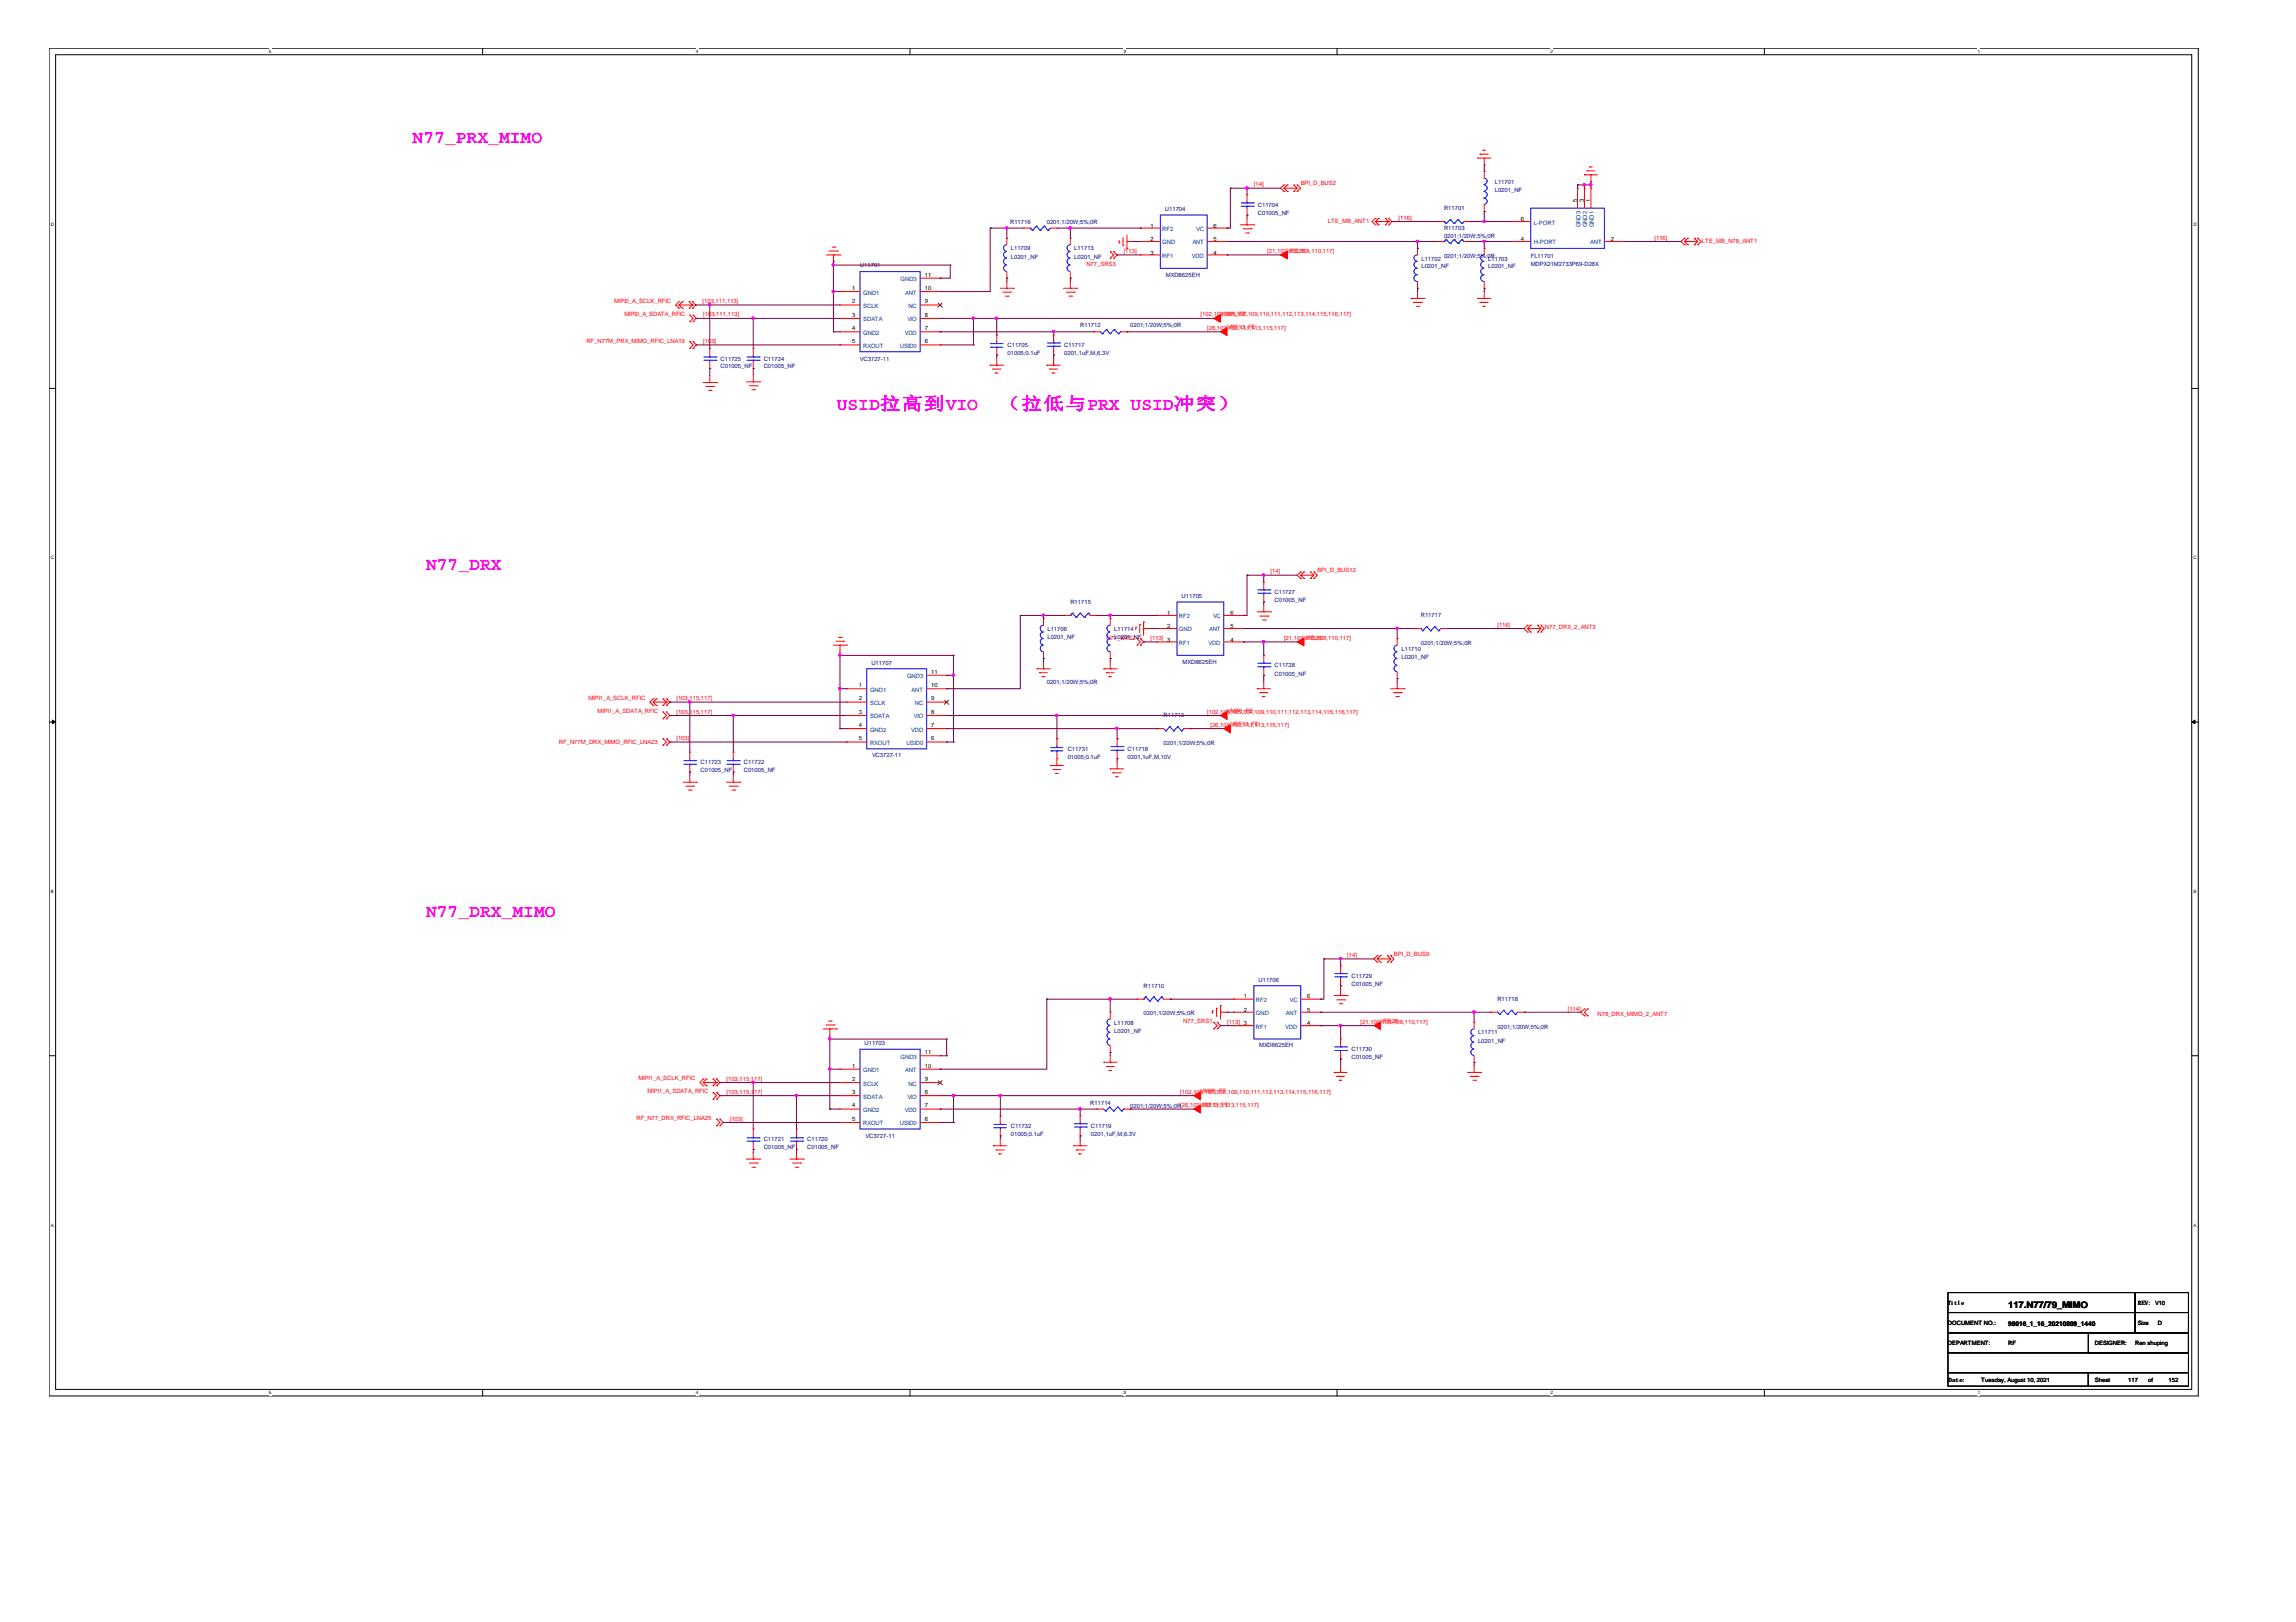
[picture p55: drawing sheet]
<svg xmlns="http://www.w3.org/2000/svg" width="297mm" height="210mm" viewBox="0 0 297 210" stroke-linecap="round" stroke-linejoin="round" font-family="sans-serif">
<defs><g id="words">
<g font-size="2.3" fill="#f0f">
<text x="53.4" y="18.5">N77_PRX_MIMO</text>
<text x="108.2" y="53">USID拉高到VIO</text>
<text x="129.3" y="53">（拉低与PRX USID冲突）</text>
<text x="55.1" y="73.8">N77_DRX</text>
<text x="55.1" y="118.7">N77_DRX_MIMO</text>
</g>
<text font-size="1.2" x="259.8" y="169.3">117.N77/79_MIMO</text>
<g font-size=".8" fill="#f00">
<text x="168.3" y="23.9">BPI_D_BUS2</text>
<text x="162.2" y="24.1">[14]</text>
<text x="171.8" y="28.9">LTE_MB_ANT1</text>
<text x="180.9" y="28.5">[116]</text>
<text x="140.5" y="34.4">N77_SRS3</text>
<text x="145.4" y="32.8">[113]</text>
<text x="164" y="32.8">[21,102,103,108,110,117]</text>
<text x="166.5" y="32.7">VFE28</text>
<text x="214" y="31">[116]</text>
<text x="220.2" y="31.4">LTE_MB_N78_ANT1</text>
<text x="79.5" y="39.2">MIPI0_A_SCLK_RFIC</text>
<text x="80.8" y="40.9">MIPI0_A_SDATA_RFIC</text>
<text x="90.9" y="39.3">[103,111,113]</text>
<text x="91" y="41">[103,111,113]</text>
<text x="155.3" y="41">[102,103,105,107,109,110,111,112,113,114,115,116,117]</text>
<text x="157.9" y="40.9">VMIPI_FE</text>
<text x="75.9" y="44.3">RF_N77M_PRX_MIMO_RFIC_LNA19</text>
<text x="91" y="44.4">[103]</text>
<text x="156.2" y="42.7">[26,102,103,111,113,115,117]</text>
<text x="158.7" y="42.6">VRF13_FE</text>
<text x="164.4" y="74.1">[14]</text>
<text x="170.4" y="74.1">BPI_D_BUS12</text>
<text x="143.1" y="82.8">N77_SRS2</text>
<text x="148.8" y="82.9">[113] 3</text>
<text x="166.1" y="82.9">[21,102,103,108,110,117]</text>
<text x="168.7" y="82.8">VFE28</text>
<text x="193.7" y="81.1">[116]</text>
<text x="199.9" y="81.5">N77_DRX_2_ANT3</text>
<text x="76.1" y="90.5">MIPI1_A_SCLK_RFIC</text>
<text x="77.3" y="92.3">MIPI1_A_SDATA_RFIC</text>
<text x="87.5" y="92.3">[103,115,117]</text>
<text x="87.5" y="90.6">[103,115,117]</text>
<text x="87.5" y="95.8">[103]</text>
<text x="156.2" y="92.3">[102,103,105,107,109,110,111,112,113,114,115,116,117]</text>
<text x="156.6" y="94.1">[26,102,103,111,113,115,117]</text>
<text x="158.7" y="92.3">VMIPI_FE</text>
<text x="159.2" y="94">VRF13_FE</text>
<text x="72.3" y="96.2">RF_N77M_DRX_MIMO_RFIC_LNA23</text>
<text x="174.3" y="123.8">[14]</text>
<text x="180.3" y="123.7">BPI_D_BUS9</text>
<text x="202.8" y="130.8">[114]</text>
<text x="206.7" y="131.5">N78_DRX_MIMO_2_ANT7</text>
<text x="153.1" y="132.4">N77_SRS1</text>
<text x="158.7" y="132.5">[113] 3</text>
<text x="176" y="132.5">[21,102,103,108,110,117]</text>
<text x="178.6" y="132.4">VFE28</text>
<text x="82.6" y="139.8">MIPI1_A_SCLK_RFIC</text>
<text x="83.8" y="141.5">MIPI1_A_SDATA_RFIC</text>
<text x="94" y="141.6">[103,115,117]</text>
<text x="94" y="139.8">[103,115,117]</text>
<text x="152.7" y="141.6">[102,103,105,107,109,110,111,112,113,114,115,116,117]</text>
<text x="155.3" y="141.5">VMIPI_FE</text>
<text x="155.3" y="143.2">VRF13_FE</text>
<text x="82.3" y="145">RF_N77_DRX_RFIC_LNA25</text>
<text x="94.4" y="145">[103]</text>
</g>
<g font-size=".8" fill="#000080">
<text x="193.4" y="23.8">L11701</text>
<text x="130.7" y="29">R11716</text>
<text x="135.4" y="29">0201;1/20W;5%;0R</text>
<text x="150.7" y="27.3">U11704</text>
<text x="162.7" y="26.8">C11704</text>
<text x="162.7" y="27.8">C01005_NF</text>
<text x="186.8" y="27.2">R11701</text>
<text x="186.8" y="29.8">R11703</text>
<text x="193.4" y="24.8">L0201_NF</text>
<text x="111.3" y="34.6">U11701</text>
<text x="130.8" y="32.4">L11709</text>
<text x="130.8" y="33.5">L0201_NF</text>
<text x="139" y="32.4">L11713</text>
<text x="139" y="33.5">L0201_NF</text>
<text x="150.8" y="35.8">MXD8625EH</text>
<text x="183.9" y="33.7">L11702</text>
<text x="183.9" y="34.7">L0201_NF</text>
<text x="186.8" y="30.8">0201;1/20W;5%;0R</text>
<text x="186.8" y="33.4">0201;1/20W;5%;0R</text>
<text x="192.5" y="33.7">L11703</text>
<text x="192.5" y="34.7">L0201_NF</text>
<text x="198" y="33.4">FL11701</text>
<text x="198" y="34.4">MDPX21M2733P69-D28X</text>
<text x="93.2" y="46.7">C11725</text>
<text x="93.2" y="47.7">C01005_NF</text>
<text x="98.8" y="46.7">C11724</text>
<text x="98.8" y="47.7">C01005_NF</text>
<text x="111.3" y="46.8">VC3727-11</text>
<text x="130.3" y="44.9">C11705</text>
<text x="130.3" y="46">01005;0.1uF</text>
<text x="137.7" y="44.9">C11717</text>
<text x="137.7" y="46">0201,1uF,M,6.3V</text>
<text x="139.7" y="42.3">R11712</text>
<text x="146.2" y="42.3">0201;1/20W;5%;0R</text>
<text x="152.9" y="77.4">U11705</text>
<text x="164.9" y="76.9">C11727</text>
<text x="164.9" y="77.9">C01005_NF</text>
<text x="135.5" y="81.6">L11706</text>
<text x="135.5" y="82.7">L0201_NF</text>
<text x="138.5" y="78.2">R11715</text>
<text x="144.1" y="81.6">L11714</text>
<text x="144.1" y="82.7">L0201_NF</text>
<text x="183.8" y="79.9">R11717</text>
<text x="183.8" y="83.5">0201;1/20W;5%;0R</text>
<text x="112.7" y="86">U11707</text>
<text x="135.4" y="88.5">0201;1/20W;5%;0R</text>
<text x="153" y="85.9">MXD8625EH</text>
<text x="164.9" y="86.4">C11728</text>
<text x="164.9" y="87.4">C01005_NF</text>
<text x="181.3" y="84.2">L11710</text>
<text x="181.3" y="85.3">L0201_NF</text>
<text x="150.5" y="92.9">R11713</text>
<text x="90.6" y="98.9">C11723</text>
<text x="90.6" y="100">C01005_NF</text>
<text x="96.2" y="98.9">C11722</text>
<text x="96.2" y="100">C01005_NF</text>
<text x="112.8" y="98">VC3727-11</text>
<text x="138.1" y="97.2">C11731</text>
<text x="138.1" y="98.2">01005;0.1uF</text>
<text x="145.9" y="97.2">C11718</text>
<text x="145.9" y="98.2">0201,1uF,M,10V</text>
<text x="150.5" y="96.4">0201;1/20W;5%;0R</text>
<text x="148" y="127.9">R11710</text>
<text x="148" y="131.4">0201;1/20W;5%;0R</text>
<text x="162.8" y="127.1">U11706</text>
<text x="174.8" y="126.5">C11729</text>
<text x="174.8" y="127.6">C01005_NF</text>
<text x="193.7" y="129.6">R11718</text>
<text x="111.8" y="135.3">U11703</text>
<text x="144.1" y="132.6">L11708</text>
<text x="144.1" y="133.6">L0201_NF</text>
<text x="162.9" y="135.5">MXD8625EH</text>
<text x="174.8" y="136">C11730</text>
<text x="174.8" y="137.1">C01005_NF</text>
<text x="191.2" y="133.9">L11711</text>
<text x="191.2" y="134.9">L0201_NF</text>
<text x="193.7" y="133.1">0201;1/20W;5%;0R</text>
<text x="141.1" y="143">R11714</text>
<text x="146.2" y="143.4">0201;1/20W;5%;0R[26,102,103,111,113,115,117]</text>
<text x="98.8" y="147.7">C11721</text>
<text x="98.8" y="148.7">C01005_NF</text>
<text x="104.4" y="147.7">C11720</text>
<text x="104.4" y="148.7">C01005_NF</text>
<text x="112" y="147.2">VC3727-11</text>
<text x="130.8" y="146">C11732</text>
<text x="130.8" y="147">01005;0.1uF</text>
<text x="141.1" y="146">C11719</text>
<text x="141.1" y="147">0201,1uF,M,6.3V</text>
</g>
<g font-size=".8">
<text x="148.8" y="29.5">1</text>
<text x="157" y="29.5">6</text>
<text x="196.8" y="28.6">6</text>
<text x="204" y="26.1" transform="rotate(-90 204 26.1)">5</text>
<text x="204.9" y="26.1" transform="rotate(-90 204.9 26.1)">3</text>
<text x="205.8" y="26.1" transform="rotate(-90 205.8 26.1)">1</text>
<text x="119.6" y="35.8">11</text>
<text x="148.8" y="31.2">2</text>
<text x="148.8" y="32.9">3</text>
<text x="157" y="31.2">5</text>
<text x="157" y="32.9">4</text>
<text x="196.8" y="31.2">4</text>
<text x="208.4" y="31.2">2</text>
<text x="110.2" y="37.5">1</text>
<text x="110.2" y="39.3">2</text>
<text x="110.2" y="41">3</text>
<text x="119.6" y="39.3">9</text>
<text x="119.6" y="41">8</text>
<text x="119.6" y="37.5">10</text>
<text x="110.2" y="42.7">4</text>
<text x="110.2" y="44.4">5</text>
<text x="119.6" y="42.7">7</text>
<text x="119.6" y="44.4">6</text>
<text x="151" y="79.6">1</text>
<text x="151" y="81.3">2</text>
<text x="159.2" y="81.3">5</text>
<text x="159.2" y="79.6">6</text>
<text x="159.2" y="83">4</text>
<text x="111.1" y="88.9">1</text>
<text x="120.5" y="88.9">10</text>
<text x="120.5" y="87.2">11</text>
<text x="111.1" y="90.6">2</text>
<text x="111.1" y="92.4">3</text>
<text x="111.1" y="94.1">4</text>
<text x="111.1" y="95.8">5</text>
<text x="120.5" y="90.6">9</text>
<text x="120.5" y="92.4">8</text>
<text x="120.5" y="95.8">6</text>
<text x="120.5" y="94.1">7</text>
<text x="160.9" y="129.2">1</text>
<text x="160.9" y="131">2</text>
<text x="169.1" y="131">5</text>
<text x="169.1" y="129.2">6</text>
<text x="119.6" y="136.4">11</text>
<text x="169.1" y="132.7">4</text>
<text x="110.2" y="138.1">1</text>
<text x="110.2" y="139.9">2</text>
<text x="110.2" y="141.6">3</text>
<text x="110.2" y="143.3">4</text>
<text x="119.6" y="139.9">9</text>
<text x="119.6" y="141.6">8</text>
<text x="119.6" y="143.3">7</text>
<text x="119.6" y="138.1">10</text>
<text x="110.2" y="145">5</text>
<text x="119.6" y="145">6</text>
<text x="252" y="168.9">Title</text>
<text x="252" y="171.5">DOCUMENT NO.:</text>
<text x="259.8" y="171.5">98016_1_16_20210809_1440</text>
<text x="276.6" y="171.5">Size</text>
<text x="276.6" y="168.9">REV: V10</text>
<text x="279.1" y="171.5">D</text>
<text x="252" y="174">DEPARTMENT:</text>
<text x="252.1" y="178.9">Date:</text>
<text x="256.3" y="178.9">Tuesday, August 10, 2021</text>
<text x="259.8" y="174">RF</text>
<text x="271" y="174">DESIGNER:</text>
<text x="271" y="178.9">Sheet</text>
<text x="275.3" y="178.9">117</text>
<text x="276.2" y="174">Ren shuping</text>
<text x="277.9" y="178.9">of</text>
<text x="280.5" y="178.9">152</text>
</g>
<g font-size=".8" fill="#004080">
<text x="150.4" y="29.9">RF2</text>
<text x="154.8" y="29.9">VC</text>
<text x="198.4" y="29.1">L-PORT</text>
<text x="204.5" y="29.4" transform="rotate(-90 204.5 29.4)">GND3</text>
<text x="205.3" y="29.4" transform="rotate(-90 205.3 29.4)">GND2</text>
<text x="206.2" y="29.4" transform="rotate(-90 206.2 29.4)">GND1</text>
<text x="150.4" y="31.6">GND</text>
<text x="150.4" y="33.4">RF1</text>
<text x="154.2" y="33.4">VDD</text>
<text x="154.3" y="31.6">ANT</text>
<text x="198.4" y="31.6">H-PORT</text>
<text x="205.7" y="31.6">ANT</text>
<text x="111.7" y="38.1">GND1</text>
<text x="111.7" y="39.8">SCLK</text>
<text x="111.7" y="41.6">SDATA</text>
<text x="116.5" y="36.4">GND3</text>
<text x="117.1" y="38.1">ANT</text>
<text x="117.4" y="41.6">VIO</text>
<text x="117.5" y="39.8">NC</text>
<text x="111.7" y="43.3">GND2</text>
<text x="111.7" y="45">RXOUT</text>
<text x="116.4" y="45">USID0</text>
<text x="117.1" y="43.3">VDD</text>
<text x="152.5" y="80">RF2</text>
<text x="152.5" y="81.7">GND</text>
<text x="152.5" y="83.5">RF1</text>
<text x="156.3" y="83.5">VDD</text>
<text x="156.4" y="81.7">ANT</text>
<text x="156.9" y="80">VC</text>
<text x="112.6" y="89.5">GND1</text>
<text x="117.3" y="87.8">GND3</text>
<text x="117.9" y="89.5">ANT</text>
<text x="112.6" y="91.2">SCLK</text>
<text x="112.6" y="93">SDATA</text>
<text x="112.6" y="94.7">GND2</text>
<text x="117.9" y="94.7">VDD</text>
<text x="118.2" y="93">VIO</text>
<text x="118.4" y="91.2">NC</text>
<text x="112.6" y="96.4">RXOUT</text>
<text x="117.3" y="96.4">USID0</text>
<text x="162.5" y="129.6">RF2</text>
<text x="162.5" y="131.4">GND</text>
<text x="166.4" y="131.4">ANT</text>
<text x="166.9" y="129.6">VC</text>
<text x="116.5" y="137">GND3</text>
<text x="162.5" y="133.1">RF1</text>
<text x="166.3" y="133.1">VDD</text>
<text x="111.7" y="138.7">GND1</text>
<text x="111.7" y="140.5">SCLK</text>
<text x="111.7" y="142.2">SDATA</text>
<text x="111.7" y="143.9">GND2</text>
<text x="117.1" y="143.9">VDD</text>
<text x="117.1" y="138.7">ANT</text>
<text x="117.4" y="142.2">VIO</text>
<text x="117.5" y="140.5">NC</text>
<text x="111.7" y="145.6">RXOUT</text>
<text x="116.4" y="145.6">USID0</text>
</g>
<g font-size=".6">
<text x="34.8" y="6.9">5</text>
<text x="90" y="6.9">4</text>
<text x="145.3" y="6.9">3</text>
<text x="200.6" y="6.9">2</text>
<text x="255.9" y="6.9">1</text>
<text x="6.6" y="29.2">D</text>
<text x="283.8" y="29.2">D</text>
<text x="6.6" y="72.4">C</text>
<text x="283.8" y="72.4">C</text>
<text x="6.6" y="115.6">B</text>
<text x="283.8" y="115.6">B</text>
<text x="6.6" y="158.8">A</text>
<text x="283.8" y="158.8">A</text>
<text x="34.8" y="180.4">5</text>
<text x="90" y="180.4">4</text>
<text x="145.3" y="180.4">3</text>
<text x="200.6" y="180.4">2</text>
<text x="255.9" y="180.4">1</text>
</g>
</g></defs>
<path d="M6.3 6.2h278.1v174.5h-278.1zM7.2 7.1h276.3v172.7h-276.3z" fill="none" stroke="#000" stroke-width=".13"/>
<g fill="#fff">
<path d="M34.8 6.3h.3v.7h-.3z"/>
<path d="M34.8 179.9h.3v.7h-.3z"/>
</g>
<path d="M62.4 6.2v.9M62.4 179.8v.9" fill="none" stroke="#000" stroke-width=".13"/>
<g fill="#fff">
<path d="M90 6.3h.3v.7h-.3z"/>
<path d="M90 179.9h.3v.7h-.3z"/>
</g>
<path d="M117.7 6.2v.9M117.7 179.8v.9" fill="none" stroke="#000" stroke-width=".13"/>
<g fill="#fff">
<path d="M145.3 6.3h.3v.7h-.3z"/>
<path d="M145.3 179.9h.3v.7h-.3z"/>
</g>
<path d="M173 6.2v.9M173 179.8v.9" fill="none" stroke="#000" stroke-width=".13"/>
<g fill="#fff">
<path d="M200.6 6.3h.3v.7h-.3z"/>
<path d="M200.6 179.9h.3v.7h-.3z"/>
</g>
<path d="M228.3 6.2v.9M228.3 179.8v.9" fill="none" stroke="#000" stroke-width=".13"/>
<g fill="#fff">
<path d="M255.9 6.3h.3v.7h-.3z"/>
<path d="M255.9 179.9h.3v.7h-.3z"/>
<path d="M6.6 28.7h.3v.7h-.3z"/>
<path d="M283.8 28.7h.3v.7h-.3z"/>
<path d="M6.6 71.9h.3v.6h-.3z"/>
<path d="M283.8 71.9h.3v.6h-.3z"/>
</g>
<path d="M6.3 50.3h.9M283.5 50.3h.9" fill="none" stroke="#000" stroke-width=".13"/>
<g fill="#fff">
<path d="M6.6 115h.3v.7h-.3z"/>
<path d="M283.8 115h.3v.7h-.3z"/>
</g>
<path d="M6.3 93.4h.9M283.5 93.4h.9" fill="none" stroke="#000" stroke-width=".13"/>
<g fill="#000" stroke="#000" stroke-width=".13">
<path d="M6.8 93.2l.4 .2-.4 .3z" fill-rule="evenodd"/>
<path d="M283.5 93.4l.5-.2v.5z" fill-rule="evenodd"/>
</g>
<g fill="#fff">
<path d="M6.6 158.2h.3v.7h-.3z"/>
<path d="M283.8 158.2h.3v.7h-.3z"/>
</g>
<path d="M6.3 136.6h.9M283.5 136.6h.9M252 167.3h24.2v2.6h-24.2zM252 169.9h24.2v2.6h-24.2zM252 177.6h18.2v1.8h-18.2zM252 175.1h31.1v2.5h-31.1zM252 172.5h31.1v2.6h-31.1zM270.2 177.6h12.9v1.8h-12.9zM270.2 172.5h12.9v2.6h-12.9zM276.2 167.3h6.9v2.6h-6.9zM276.2 169.9h6.9v2.6h-6.9z" fill="none" stroke="#000" stroke-width=".13"/>
<g fill="none" stroke="#f00" stroke-width=".13">
<path d="M191.5 20h.1M191.5 20h1M191.9 19.4h.1M191.9 19.4h.3M87.8 39h.1M87.8 39.9h.1M87.8 39l-.4 .5 .4 .4M87.8 39.5l.5 .4M87.8 39.5h1.8M88.3 39h.1M88.3 39.9h.1M88.3 39l-.5 .5"/>
<path d="M89.2 39h.1M89.2 39.9h.1M89.2 39l.4 .5M89.6 39.9h.1M89.6 39h.1M89.6 39.5h.1M89.6 39l.4 .5-.4 .4M89.6 39.5l-.4 .4M106.9 33h1.8M107.3 32.5h1M107.7 32h.3M107.8 33h.1"/>
<path d="M107.8 33v.8M108 32h.1M108.3 32.5h.1M108.7 33h.1M108.7 37.7h.1M108.7 39.5h.1M108.7 39.5h2.6M108.7 37.7h2.6M119 39.5h2.6M119 37.7h2.6M119 36h2.6M121.6 37.7h.1"/>
<path d="M121.6 39.5h.1M121.6 36h.1M129.4 37.3h1.7M129.8 37.8h1M130.1 38.3h.3M130.3 37.3h.1M130.3 36h.1M130.3 30.8h.1M130.3 30.8v.9M130.3 35.2v.8M130.3 36.5v.8M130.4 38.3h.1"/>
<path d="M130.8 37.8h.1M131.1 37.3h.1M132.4 29.5h.1M132.4 29.5h.9M135.9 29.5h.8M136.7 29.5h.1M137.6 37.3h1.7M138 37.8h1M138.3 38.3h.3M138.5 37.3h.1M138.5 36h.1M138.5 30.8h.1"/>
<path d="M138.5 30.8v.9M138.5 35.2v.8M138.5 36.5v.8M138.6 38.3h.1M139 37.8h.1M139.3 37.3h.1M143.6 32.6h.1M143.6 33.4h.1M143.6 32.6l.5 .4-.5 .4M144.1 33.4h.1M144.1 32.6h.1M144.1 32.6l.4 .4-.4 .4"/>
<path d="M144.8 31.4h.1M144.8 31.1v.3M145.3 31.8h.1M145.3 30.7v1.1M145.8 31.3h.1M145.8 32.1h.1M145.8 31.3h.9M145.8 30.4v1.7M147.5 29.5h.1M147.5 31.3h.1M147.5 33h.1M147.5 31.3h2.6"/>
<path d="M147.5 33h2.6M147.5 29.5h2.6M156.2 31.3h2.5M156.2 33h2.5M156.2 29.5h2.5M158.7 33h.1M158.7 31.3h.1M158.7 29.5h.1M160.5 29.1h1.7M160.8 29.6h1.1M161.2 30.2h.3M161.3 29.1h.1"/>
<path d="M161.3 25.2h.1M161.3 27.8h.1M161.3 25.2v.9M161.3 26.9v.9M161.3 28.3v.8M161.5 30.2h.1M161.9 29.6h.1M162.2 29.1h.1M166.1 23.9h.1M166.1 24.8h.1M166.1 24.4h.1M166.1 23.9l-.4 .5 .4 .4"/>
<path d="M166.1 24.4l.4 .4M166.1 24.4h1.7M166.5 24.8h.1M166.5 23.9h.1M166.5 23.9l-.4 .5M167.4 23.9h.1M167.4 24.8h.1M167.4 23.9l.4 .5M167.8 24.8h.1M167.8 23.9h.1M167.8 23.9l.5 .5-.5 .4M167.8 24.4l-.4 .4"/>
<path d="M177.9 28.3h.1M177.9 29.1h.1M177.9 28.3l-.4 .4 .4 .4M177.9 28.7l.5 .4M177.9 28.7h1.8M178.4 29.1h.1M178.4 28.3h.1M178.4 28.3l-.5 .4M179.2 28.3h.1M179.2 29.1h.1M179.2 28.3l.5 .4M179.7 29.1h.1"/>
<path d="M179.7 28.3h.1M179.7 28.7h.1M179.7 28.3l.4 .4-.4 .4M179.7 28.7l-.5 .4M182.5 38.6h1.7M182.8 39.1h1.1M183.2 39.6h.4M183.4 38.6h.1M183.4 32.1h.1M183.4 37.3h.1M183.4 32.1v.9M183.4 36.5v.8"/>
<path d="M183.4 37.7v.9M183.6 39.6h.1M183.9 39.1h.1M184.2 38.6h.1M186 28.7h.1M186 31.3h.1M186 31.3h.8M186 28.7h.8M189.4 31.3h.9M189.4 28.7h.9M190.3 28.7h.1M190.3 31.3h.1"/>
<path d="M191.1 20.5h.1M191.1 38.6h.1M191.1 38.6h1.8M191.1 20.5h1.8M191.5 39.1h.1M191.5 39.1h1M191.9 39.6h.1M191.9 39.6h.3M192 20.5h.1M192 38.6h.1M192 27.4h.1M192 22.2h.1"/>
<path d="M192 37.3h.1M192 32.1h.1M192 20.5v.9M192 22.2v.8M192 26.5v.9M192 32.1v.9M192 36.5v.8M192 37.7v.9M195.5 31.3h.1M195.5 28.7h.1M195.5 31.3h2.5M195.5 28.7h2.5"/>
<path d="M204.1 24.4h.1M204.1 24.4v2.5M205 22.6h.1M205 24.4h.1M205 22.6h1.7M205 24.4v2.5M205.3 22.1h.1M205.3 22.1h1M205.7 21.6h.1M205.7 21.6h.3M205.8 22.6h.1M205.8 24.4h.1"/>
<path d="M205.8 22.6v.9M205.8 24.4v2.5M207.6 31.3h2.5M210.1 31.3h.1M217.9 31.7h.1M217.9 30.8h.1M217.9 31.3h.1M217.9 31.3h1.7M217.9 30.8l-.4 .5 .4 .4M217.9 31.3l.5 .4M218.4 30.8h.1M218.4 31.7h.1"/>
<path d="M218.4 30.8l-.5 .5M219.2 31.7h.1M219.2 30.8h.1M219.2 30.8l.4 .5M219.6 30.8h.1M219.6 31.7h.1M219.6 30.8l.5 .5-.5 .4M219.6 31.3l-.4 .4M89.2 40.8h.1M89.2 41.6h.1M89.2 45.1h.1M89.2 44.2h.1"/>
<path d="M89.2 40.8l.5 .4-.5 .4M89.2 44.2l.5 .4-.5 .5M89.7 41.6h.1M89.7 40.8h.1M89.7 44.2h.1M89.7 45.1h.1M89.7 40.8l.4 .4-.4 .4M89.7 44.2l.4 .4-.4 .5M91 49.5h1.7M91.3 50h1M91.7 50.5h.3M91.8 49.5h.1"/>
<path d="M91.8 47.7h.1M91.8 45.1h.1M91.8 45.1v.8M91.8 46.8v.9M91.8 48.6v.9M92 50.5h.1M92.3 50h.1M92.7 49.5h.1M96.6 49.4h1.7M96.9 49.9h1.1M97.3 50.4h.3M97.5 49.4h.1"/>
<path d="M97.5 47.7h.1M97.5 45.1h.1M97.5 45.1v.8M97.5 46.8v.9M97.5 48.5v.9M97.6 50.4h.1M98 49.9h.1M98.3 49.4h.1M108.7 41.2h.1M108.7 42.9h.1M108.7 44.6h.1M108.7 42.9h2.6"/>
<path d="M108.7 41.2h2.6M108.7 44.6h2.6M119 42.9h2.6M119 41.2h2.6M119 44.6h2.6M121.6 41.2h.1M121.6 42.9h.1M121.6 44.6h.1M128.1 47.3h.1M128.1 47.3h1.7M128.4 47.8h.1M128.4 47.8h1.1"/>
<path d="M128.8 48.3h.1M128.8 48.3h.3M128.9 47.3h.1M128.9 45.9h.1M128.9 43.4h.1M128.9 43.4v.8M128.9 45.1v.8M128.9 46.4v.9M135.4 47.3h.1M135.4 47.3h1.8M135.8 47.8h.1M135.8 47.8h1"/>
<path d="M136.1 48.3h.1M136.1 48.3h.4M136.3 47.3h.1M136.3 43.4h.1M136.3 45.9h.1M136.3 43.4v.8M136.3 45.1v.8M136.3 46.4v.9M141.5 42.9h.1M141.5 42.9h.9M144.9 42.9h.9M145.8 42.9h.1"/>
<path d="M137.6 79.6h.1M137.6 79.6h.9M141.1 79.6h.8M141.9 79.6h.1M149.7 79.6h.1M149.7 79.6h2.6M158.3 79.6h2.6M160.9 79.6h.1M162.6 79.2h1.8M163 79.7h1M163.5 79.2h.1M163.5 75.3h.1"/>
<path d="M163.5 77.9h.1M163.5 75.3v.9M163.5 77v.9M163.5 78.3v.9M164 79.7h.1M164.4 79.2h.1M168.3 74h.1M168.3 74.9h.1M168.3 74.4h.1M168.3 74l-.5 .4 .5 .5M168.3 74.4l.4 .5M168.3 74.4h1.7"/>
<path d="M168.7 74.9h.1M168.7 74h.1M168.7 74l-.4 .4M169.5 74h.1M169.5 74.9h.1M169.5 74l.5 .4M170 74.9h.1M170 74h.1M170 74l.4 .4-.4 .5M170 74.4l-.5 .5M84.5 90.4h.1M84.5 91.3h.1"/>
<path d="M84.5 90.9l.4 .4M84.5 90.4l-.4 .5 .4 .4M84.5 90.9h1.7M84.9 90.4h.1M84.9 91.3h.1M84.9 90.4l-.4 .5M85.8 92.1h.1M85.8 93h.1M85.8 90.4h.1M85.8 91.3h.1M85.8 96.4h.1M85.8 95.6h.1"/>
<path d="M85.8 92.1l.4 .5-.4 .4M85.8 90.4l.4 .5M85.8 95.6l.4 .4-.4 .4M86.2 93h.1M86.2 92.1h.1M86.2 91.3h.1M86.2 90.4h.1M86.2 90.9h.1M86.2 95.6h.1M86.2 96.4h.1M86.2 92.1l.5 .5-.5 .4M86.2 90.4l.5 .5-.5 .4"/>
<path d="M86.2 90.9l-.4 .4M86.2 95.6l.5 .4-.5 .4M89.2 99.9h.1M89.2 97.3h.1M89.2 97.3v.9M89.2 99.1v.8M94.9 99.9h.1M94.9 97.3h.1M94.9 97.3v.9M94.9 99.1v.8M107.8 83.5h1.7M108.2 83h1"/>
<path d="M108.5 82.5h.3M108.7 83.5h.1M108.7 83.5v.9M108.8 82.5h.1M109.2 83h.1M109.5 83.5h.1M109.5 89.1h.1M109.5 90.9h.1M109.5 92.6h.1M109.5 94.3h.1M109.5 96h.1M109.5 89.1h2.6"/>
<path d="M109.5 90.9h2.6M109.5 94.3h2.6M109.5 92.6h2.6M109.5 96h2.6M119.9 89.1h2.6M119.9 90.9h2.6M119.9 94.3h2.6M119.9 92.6h2.6M119.9 96h2.6M119.9 87.4h2.6M122.5 89.1h.1M122.5 90.9h.1"/>
<path d="M122.5 92.6h.1M122.5 94.3h.1M122.5 96h.1M122.5 87.4h.1M134.2 86.5h.1M134.2 86.5h1.7M134.5 87.1h.1M134.5 87.1h1M134.8 87.6h.1M134.8 87.6h.4M135 86.5h.1M135 80.1h.1"/>
<path d="M135 85.2h.1M135 80.1v.8M135 84.4v.8M135 85.7v.8M135.9 99.1h.1M135.9 99.1h1.7M136.2 99.6h.1M136.2 99.6h1M136.7 99.1h.1M136.7 98.2h.1M136.7 95.6h.1M136.7 95.6v.8"/>
<path d="M136.7 97.3v1.8M142.8 86.5h.1M142.8 86.5h1.7M143.1 87.1h.1M143.1 87.1h1M143.5 87.6h.1M143.5 87.6h.3M143.6 99.5h.1M143.6 86.5h.1M143.6 80.1h.1M143.6 85.2h.1M143.6 80.1v.8"/>
<path d="M143.6 84.4v.8M143.6 85.7v.8M143.6 99.5h1.8M144.5 99.5h.1M144.5 95.6h.1M144.5 98.2h.1M144.5 95.6v.8M144.5 97.3v.9M144.5 98.6v.9M146.9 81.2h.1M146.9 81.2v.3M147.1 82.6h.1"/>
<path d="M147.1 83.5h.1M147.1 82.6l.4 .5-.4 .4M147.4 80.8h.1M147.4 80.8v1.1M147.5 83.5h.1M147.5 82.6h.1M147.5 82.6l.5 .5-.5 .4M148 81.3h.1M148 80.5h.1M148 81.3h.8M148 80.5v1.7M149.7 94.3h.1"/>
<path d="M149.7 81.3h.1M149.7 83.1h.1M149.7 81.3h2.6M149.7 94.3h.8M149.7 83.1h2.6M153.2 94.3h.8M154 94.3h.1M158.3 81.3h2.6M158.3 83.1h2.6M160.9 83.1h.1M160.9 81.3h.1M162.6 89.1h.1"/>
<path d="M162.6 89.1h1.8M163 89.6h.1M163 89.6h1M163.3 90.1h.1M163.3 80.2h.4M163.3 90.1h.4M163.5 89.1h.1M163.5 84.8h.1M163.5 87.4h.1M163.5 84.8v.9M163.5 86.5v.9M163.5 88.3v.8"/>
<path d="M163.7 80.2h.1M179.9 89.1h1.8M180.3 89.6h1M180.6 90.1h.3M180.8 89.1h.1M180.8 87.8h.1M180.8 82.6h.1M180.8 82.6v.9M180.8 87v.8M180.8 88.3v.8M180.9 90.1h.1M181.3 89.6h.1"/>
<path d="M181.7 89.1h.1M182.9 81.3h.1M182.9 81.3h.9M186.4 81.3h.8M187.2 81.3h.1M197.6 81.8h.1M197.6 80.9h.1M197.6 81.3h.1M197.6 81.3h1.7M197.6 80.9l-.4 .4 .4 .5M197.6 81.3l.4 .5M198 80.9h.1"/>
<path d="M198 81.8h.1M198 80.9l-.4 .4M198.9 81.8h.1M198.9 80.9h.1M198.9 80.9l.4 .4M199.3 80.9h.1M199.3 81.8h.1M199.3 80.9l.5 .4-.5 .5M199.3 81.3l-.4 .5M88.4 101.2h1.7M88.7 101.7h1M89.1 102.2h.3"/>
<path d="M89.2 101.2h.1M89.2 100.3v.9M89.4 102.2h.1M89.7 101.7h.1M90.1 101.2h.1M94 101.2h1.7M94.3 101.7h1.1M94.7 102.2h.3M94.9 101.2h.1M94.9 100.3v.9M95 102.2h.1M95.4 101.7h.1"/>
<path d="M95.7 101.2h.1M136.6 100.1h.1M136.6 100.1h.3M144 100h.1M144 100h1M144.4 100.5h.1M144.4 100.5h.3M91 139.6h.1M91 139.6l-.4 .5 .4 .4M91.4 139.6h.1M91.4 139.6l-.4 .5M92.2 139.6h.1"/>
<path d="M92.2 139.6l.5 .5M92.7 139.6h.1M92.7 139.6l.4 .5-.4 .4M106.5 133.2h1.7M106.8 132.6h1.1M107.2 132.1h.3M107.4 133.2h.1M107.4 133.2v.8M107.5 132.1h.1M107.9 132.6h.1M108.2 133.2h.1M108.7 138.4h.1"/>
<path d="M108.7 138.4h2.6M119 138.4h2.6M119 136.6h2.6M121.6 138.4h.1M121.6 136.6h.1M142.8 137.5h.1M142.8 137.5h1.7M143.1 138h.1M143.1 138h1M143.5 138.5h.1M143.5 138.5h.3M143.6 137.5h.1"/>
<path d="M143.6 131h.1M143.6 136.2h.1M143.6 131v.9M143.6 135.3v.9M143.6 136.6v.9M147.1 129.3h.1M147.1 129.3h.9M150.5 129.3h.9M151.4 129.3h.1M156.8 130.8h.1M156.8 130.8v.4M157 132.3h.1"/>
<path d="M157 133.2h.1M157 132.3l.5 .4-.5 .5M157.4 130.5h.1M157.4 130.5v1M157.5 133.2h.1M157.5 132.3h.1M157.5 132.3l.4 .4-.4 .5M157.9 131h.1M157.9 130.1h.1M157.9 131h.8M157.9 130.1v1.8M159.6 129.3h.1"/>
<path d="M159.6 131h.1M159.6 132.7h.1M159.6 131h2.6M159.6 129.3h2.6M159.6 132.7h2.6M168.3 131h2.6M168.3 129.3h2.6M168.3 132.7h2.6M170.9 132.7h.1M170.9 131h.1M170.9 129.3h.1M172.6 138.8h.1"/>
<path d="M172.6 128.8h1.7M172.6 138.8h1.7M172.9 139.3h.1M172.9 129.4h1M172.9 139.3h1M173.3 139.8h.1M173.3 129.9h.3M173.3 139.8h.3M173.4 128.8h.1M173.4 138.8h.1M173.4 134.5h.1M173.4 137h.1"/>
<path d="M173.4 125h.1M173.4 127.6h.1M173.4 125v.8M173.4 126.7v.9M173.4 128v.8M173.4 134.5v.8M173.4 136.2v.8M173.4 137.9v.9M173.6 129.9h.1M173.9 129.4h.1M174.3 128.8h.1M178.2 123.7h.1"/>
<path d="M178.2 124.5h.1M178.2 124.1h.1M178.2 123.7l-.4 .4 .4 .4M178.2 124.1l.4 .4M178.2 124.1h1.7M178.6 124.5h.1M178.6 123.7h.1M178.6 123.7l-.4 .4M179.5 123.7h.1M179.5 124.5h.1M179.5 123.7l.4 .4M179.9 124.5h.1"/>
<path d="M179.9 123.7h.1M179.9 123.7l.4 .4-.4 .4M179.9 124.1l-.4 .4M189.9 138.8h1.7M190.2 139.3h1M190.5 139.8h.4M190.7 138.8h.1M190.7 137.5h.1M190.7 132.3h.1M190.7 132.3v.9M190.7 136.6v.9M190.7 137.9v.9"/>
<path d="M190.9 139.8h.1M191.2 139.3h.1M191.6 138.8h.1M192.9 131h.1M192.9 131h.8M196.3 131h.9M197.2 131h.1M205 130.6h.1M205 131.5h.1M205 130.6l-.5 .4 .5 .5M205.4 131.5h.1M205.4 130.6h.1"/>
<path d="M205.4 130.6l-.4 .4 .4 .5M91 140.5h.1M91 140.1l.4 .4M91 140.1h1.7M91.4 140.5h.1M92.2 141.4h.1M92.2 142.3h.1M92.2 140.5h.1M92.2 141.4l.5 .4-.5 .5M92.7 142.3h.1M92.7 141.4h.1M92.7 140.5h.1"/>
<path d="M92.7 140.1h.1M92.7 145.7h.1M92.7 144.8h.1M92.7 141.4l.4 .4-.4 .5M92.7 140.1l-.5 .4M92.7 144.8l.4 .5-.4 .4M93.1 144.8h.1M93.1 145.7h.1M93.1 144.8l.5 .5-.5 .4M96.6 150h1.7M96.9 150.5h1.1M97.3 151.1h.3"/>
<path d="M97.5 150h.1M97.5 148.7h.1M97.5 146.1h.1M97.5 146.1v.9M97.5 147.8v.9M97.5 149.2v.8M97.6 151.1h.1M98 150.5h.1M98.3 150h.1M102.2 150h1.7M102.5 150.5h1.1M102.9 151.1h.3"/>
<path d="M103 150h.1M103 148.7h.1M103 146.1h.1M103 146.1v.9M103 147.8v.9M103 149.2v.8M103.2 151.1h.1M103.6 150.5h.1M103.9 150h.1M108.7 140.1h.1M108.7 141.8h.1M108.7 143.5h.1"/>
<path d="M108.7 145.3h.1M108.7 140.1h2.6M108.7 143.5h2.6M108.7 141.8h2.6M108.7 145.3h2.6M119 140.1h2.6M119 143.5h2.6M119 141.8h2.6M119 145.3h2.6M121.6 140.1h.1M121.6 141.8h.1M121.6 143.5h.1"/>
<path d="M121.6 145.3h.1M128.5 148.3h.1M128.5 148.3h1.8M128.9 148.8h.1M128.9 148.8h1M129.2 149.3h.1M129.2 149.3h.4M129.4 148.3h.1M129.4 147h.1M129.4 144.4h.1M129.4 144.4v.9M129.4 146.1v.9"/>
<path d="M129.4 147.4v.9M138.9 148.3h.1M138.9 148.3h1.7M139.2 148.8h.1M139.2 148.8h1.1M139.6 149.3h.1M139.6 149.3h.3M139.7 148.3h.1M139.7 144.4h.1M139.7 147h.1M139.7 144.4v.9M139.7 146.1v.9"/>
<path d="M139.7 147.4v.9M141.9 143.5h.1M141.9 143.5h.9M145.4 143.5h.8M146.2 143.5h.1"/>
</g>
<g fill="#f00" stroke="#f00" stroke-width=".13">
<path d="M165.7 33l.8-.5v1z" fill-rule="evenodd"/>
<path d="M167.8 83.1l.9-.5v1z" fill-rule="evenodd"/>
<path d="M177.8 132.7l.8-.5v1z" fill-rule="evenodd"/>
<path d="M157 41.2l.9-.5v1z" fill-rule="evenodd"/>
<path d="M157.9 92.6l.8-.6v1.1z" fill-rule="evenodd"/>
<path d="M154.4 141.8l.9-.5v1z" fill-rule="evenodd"/>
<path d="M154.4 143.5l.9-.5v1z" fill-rule="evenodd"/>
<path d="M158.3 94.3l.9-.5v1z" fill-rule="evenodd"/>
<path d="M157.9 42.9l.8-.5v1z" fill-rule="evenodd"/>
</g>
<g fill="none" stroke="#00f" stroke-width=".13">
<path d="M111.3 35.2h7.7v10.3h-7.7zM130.2 34.3a.4 .4 0 0 0-.4 .4 .4 .4 0 0 0 .4 .4M130.2 33.4a.43 .43 0 0 0-.4 .4 .43 .43 0 0 0 .4 .5M130.2 32.6a.4 .4 0 0 0-.4 .4 .4 .4 0 0 0 .4 .4M130.2 31.7a.43 .43 0 0 0-.4 .4 .43 .43 0 0 0 .4 .4M133.3 29.5h.1M133.3 29.5l.3 .3M133.6 29.8h.1M134.1 29.3h.1M134.1 29.3l.5 .5M134.1 29.3l-.5 .5M134.6 29.8h.1"/>
<path d="M135.1 29.3h.1M135.1 29.3l.5 .5M135.1 29.3l-.5 .5M135.6 29.8h.1M135.9 29.5l-.3 .3M138.4 34.3a.4 .4 0 0 0-.4 .4 .4 .4 0 0 0 .4 .4M138.4 33.4a.43 .43 0 0 0-.4 .4 .43 .43 0 0 0 .4 .5M138.4 32.6a.4 .4 0 0 0-.4 .4 .4 .4 0 0 0 .4 .4M138.4 31.7a.43 .43 0 0 0-.4 .4 .43 .43 0 0 0 .4 .4M150.1 27.8h6.1v6.9h-6.1zM160.6 26.7h1.5M160.6 26.3h1.5"/>
<path d="M161.3 26.3h.1M161.3 26.7h.1M161.3 26.1v.2M161.3 26.7v.2M162.1 26.7h.1M162.1 26.3h.1M183.3 33h-.2a.4 .4 0 0 0-.2 .5 .4 .4 0 0 0 .4 .3M183.3 33.8a.42 .42 0 0 0-.4 .5 .42 .42 0 0 0 .4 .4M183.3 34.7l-.2 .1a.4 .4 0 0 0-.2 .4 .4 .4 0 0 0 .4 .3M183.3 35.6a.42 .42 0 0 0-.4 .4 .42 .42 0 0 0 .4 .4M186.8 28.7h.1M186.8 31.3h.1"/>
<path d="M186.8 28.7l.3 .2M187.1 28.9h.1M187.1 31h.1M187.1 31l-.3 .3M187.1 31l.5 .5M187.6 28.4h.1M187.6 31.5h.1M187.6 28.4l.5 .5M187.6 28.4l-.5 .5M188.1 28.9h.1M188.1 31h.1M188.1 31l.5 .5"/>
<path d="M188.1 31l-.5 .5M188.6 28.4h.1M188.6 31.5h.1M188.6 28.4l.5 .5M188.6 28.4l-.5 .5M189.1 28.9h.1M189.1 31h.1M189.1 31l.3 .3M189.1 31l-.5 .5M189.4 28.7l-.3 .2M192 25.7a.4 .4 0 0 1 .4 .4 .4 .4 0 0 1-.4 .4M192 24.8a.42 .42 0 0 1 .4 .4 .42 .42 0 0 1-.4 .4"/>
<path d="M192 23.9a.4 .4 0 0 1 .4 .4 .4 .4 0 0 1-.4 .4M192 23a.42 .42 0 0 1 .4 .5 .42 .42 0 0 1-.4 .4M192 35.6a.42 .42 0 0 0-.4 .4 .42 .42 0 0 0 .4 .4M192 34.7l-.2 .1a.4 .4 0 0 0-.2 .4 .4 .4 0 0 0 .4 .3M192 33.8a.42 .42 0 0 0-.4 .5 .42 .42 0 0 0 .4 .4M192 33h-.2a.4 .4 0 0 0-.2 .5 .4 .4 0 0 0 .4 .3M198 26.9h9.6v5.2h-9.6zM91.1 46.2h1.5M91.1 46.6h1.5M91.8 46.6h.1M91.8 46.2h.1M91.8 45.9v.3"/>
<path d="M91.8 46.6v.2M92.6 46.2h.1M92.6 46.6h.1M96.6 46.2h1.6M96.6 46.6h1.6M97.5 46.6h.1M97.5 46.2h.1M97.5 45.9v.3M97.5 46.6v.2M98.2 46.2h.1M98.2 46.6h.1M128.2 44.5h.1"/>
<path d="M128.2 44.9h.1M128.2 44.5h1.6M128.2 44.9h1.6M128.9 44.9h.1M128.9 44.5h.1M128.9 44.2v.3M128.9 44.9v.2M135.5 44.8h1.6M135.5 44.4h1.6M136.3 44.4h.1M136.3 44.8h.1M136.3 44.2v.2"/>
<path d="M136.3 44.8v.3M137.1 44.8h.1M137.1 44.4h.1M142.4 42.9l.2 .3M142.6 43.2h.1M143.1 42.6h.1M143.1 42.6l-.5 .6M143.1 42.6l.5 .6M143.6 43.2h.1M144.1 42.6h.1M144.1 42.6l-.5 .6M144.1 42.6l.6 .6"/>
<path d="M144.7 43.2h.1M144.9 42.9h.1M144.9 42.9l-.2 .3M138.5 79.6h.1M138.7 79.3h.1M138.7 79.3l.5 .6M138.7 79.3l-.2 .3M139.2 79.9h.1M139.7 79.3h.1M139.7 79.3l.6 .6M139.7 79.3l-.5 .6M140.3 79.9h.1"/>
<path d="M140.8 79.3h.1M140.8 79.3l.3 .3M140.8 79.3l-.5 .6M152.3 77.9h6v6.9h-6zM162.7 76.8h1.6M162.7 76.3h1.6M163.5 76.3h.1M163.5 76.8h.1M163.5 76.2v.1M163.5 76.8v.2M164.3 76.8h.1M164.3 76.3h.1"/>
<path d="M88.5 98.4h1.5M88.5 98.9h1.5M89.2 98.9h.1M89.2 98.4h.1M89.2 98.2v.2M89.2 98.9v.2M90 98.4h.1M90 98.9h.1M94.1 98.4h1.5M94.1 98.9h1.5M94.9 98.9h.1M94.9 98.4h.1"/>
<path d="M94.9 98.2v.2M94.9 98.9v.2M95.6 98.4h.1M95.6 98.9h.1M112.1 86.5h7.8v10.4h-7.8zM135 80.9a.43 .43 0 0 0-.4 .4 .43 .43 0 0 0 .4 .5M135 81.8a.4 .4 0 0 0-.4 .4 .4 .4 0 0 0 .4 .4M135 82.6a.4 .4 0 0 0-.4 .5 .4 .4 0 0 0 .4 .4M135 83.5a.43 .43 0 0 0-.4 .4 .43 .43 0 0 0 .4 .4M136 96.7h.1M136 97.2h.1M136 96.7h1.5"/>
<path d="M136 97.2h1.5M136.7 97.2h.1M136.7 96.7h.1M136.7 96.4v.3M136.7 97.2v.1M143.6 80.9a.43 .43 0 0 0-.4 .4 .43 .43 0 0 0 .4 .5M143.6 81.8a.4 .4 0 0 0-.4 .4 .4 .4 0 0 0 .4 .4M143.6 82.6a.4 .4 0 0 0-.4 .5 .4 .4 0 0 0 .4 .4M143.6 83.5a.43 .43 0 0 0-.4 .4 .43 .43 0 0 0 .4 .4M143.7 97.1h1.6M143.7 96.6h1.6M144.5 96.6h.1"/>
<path d="M144.5 97.1h.1M144.5 96.4v.2M144.5 97.1v.2M145.3 97.1h.1M145.3 96.6h.1M150.5 94.3l.3 .3M150.8 94.6h.1M151.3 94h.1M151.3 94l-.5 .6M151.3 94l.5 .6M151.8 94.6h.1M152.4 94h.1"/>
<path d="M152.4 94l-.6 .6M152.4 94l.5 .6M152.9 94.6h.1M153.2 94.3h.1M153.2 94.3l-.3 .3M162.7 86.3h1.6M162.7 85.8h1.6M163.5 85.8h.1M163.5 86.3h.1M163.5 85.7v.1M163.5 86.3v.2M164.3 86.3h.1"/>
<path d="M164.3 85.8h.1M180.7 86.1a.4 .4 0 0 0-.4 .4 .4 .4 0 0 0 .4 .4M180.7 85.2a.43 .43 0 0 0-.4 .5 .43 .43 0 0 0 .4 .4M180.7 84.4a.4 .4 0 0 0-.4 .4 .4 .4 0 0 0 .4 .4M180.7 83.5a.43 .43 0 0 0-.4 .4 .43 .43 0 0 0 .4 .4M183.8 81.3h.1M183.8 81.3l.3 .3M184.1 81.6h.1M184.6 81.1h.1M184.6 81.1l.5 .5M184.6 81.1l-.5 .5M185.1 81.6h.1"/>
<path d="M185.6 81.1h.1M185.6 81.1l.5 .5M185.6 81.1l-.5 .5M186.1 81.6h.1M186.4 81.3l-.3 .3M111.3 135.8h7.7v10.3h-7.7zM143.6 131.9a.4 .4 0 0 0-.4 .4 .4 .4 0 0 0 .4 .4M143.6 132.7a.43 .43 0 0 0-.4 .5 .43 .43 0 0 0 .4 .4M143.6 133.6a.4 .4 0 0 0-.4 .4 .4 .4 0 0 0 .4 .4M143.6 134.5a.4 .4 0 0 0-.4 .4 .4 .4 0 0 0 .4 .4M148 129.3h.1M148.2 129h.1"/>
<path d="M148.2 129l.6 .6M148.2 129l-.2 .3M148.8 129.6h.1M149.3 129h.1M149.3 129l.5 .6M149.3 129l-.5 .6M149.8 129.6h.1M150.3 129h.1M150.3 129l.2 .3M150.3 129l-.5 .6M162.2 127.6h6.1v6.9h-6.1zM172.7 135.9h1.5"/>
<path d="M172.7 135.5h1.5M172.7 126.4h1.5M172.7 126h1.5M173.4 135.5h.1M173.4 135.9h.1M173.4 126h.1M173.4 126.4h.1M173.4 125.8v.2M173.4 126.4v.3M173.4 135.3v.2M173.4 135.9v.3M174.2 135.9h.1"/>
<path d="M174.2 135.5h.1M174.2 126.4h.1M174.2 126h.1M190.7 135.8a.4 .4 0 0 0-.4 .4 .4 .4 0 0 0 .4 .4M190.7 134.9a.43 .43 0 0 0-.4 .4 .43 .43 0 0 0 .4 .4M190.7 134a.4 .4 0 0 0-.4 .4 .4 .4 0 0 0 .4 .4M190.7 133.2a.43 .43 0 0 0-.4 .4 .43 .43 0 0 0 .4 .4M193.7 131h.1M193.7 131l.3 .3M194 131.3h.1M194.5 130.7h.1M194.5 130.7l.5 .6"/>
<path d="M194.5 130.7l-.5 .6M195 131.3h.1M195.5 130.7h.1M195.5 130.7l.5 .6M195.5 130.7l-.5 .6M196 131.3h.1M196.3 131l-.3 .3M96.6 147.2h1.6M96.6 147.7h1.6M97.5 147.7h.1M97.5 147.2h.1M97.5 147v.2"/>
<path d="M97.5 147.7v.1M98.2 147.2h.1M98.2 147.7h.1M102.3 147.2h1.5M102.3 147.7h1.5M103 147.7h.1M103 147.2h.1M103 147v.2M103 147.7v.1M103.8 147.2h.1M103.8 147.7h.1M128.6 145.5h.1"/>
<path d="M128.6 145.9h.1M128.6 145.5h1.6M128.6 145.9h1.6M129.4 145.9h.1M129.4 145.5h.1M129.4 145.3v.2M129.4 145.9v.2M139 145.9h1.5M139 145.4h1.5M139.7 145.4h.1M139.7 145.9h.1M139.7 145.3v.1"/>
<path d="M139.7 145.9v.2M140.5 145.9h.1M140.5 145.4h.1M142.8 143.5l.2 .3M143 143.8h.1M143.6 143.3h.1M143.6 143.3l-.6 .5M143.6 143.3l.5 .5M144.1 143.8h.1M144.6 143.3h.1M144.6 143.3l-.5 .5M144.6 143.3l.5 .5"/>
<path d="M145.1 143.8h.1M145.4 143.5h.1M145.4 143.5l-.3 .3"/>
</g>
<path d="M121.4 39.2l.5 .6M121.9 39.2l-.6 .6M122.2 90.6l.6 .6M122.7 90.6l-.5 .6M121.4 139.8l.5 .6M121.9 139.8l-.6 .6" fill="none" stroke="#804000" stroke-width=".13"/>
<g fill="none" stroke="#800040" stroke-width=".13">
<path d="M90 39.5h.1M90 39.5h18.7M91.8 39.5h.1M91.8 39.5v5.6M107.8 33.8h.1M107.8 37.7h.1M107.8 34.3h.1M107.8 33.8v9.1M107.8 37.7h.9M107.8 34.3h15.1M121.6 36h.1M121.6 37.7h.1"/>
<path d="M122.9 34.3h.1M122.9 34.3v1.7h-1.3M128.1 29.5h.1M128.1 29.5h4.3M128.1 29.5v8.2h-6.5M130.3 29.5h.1M130.3 36h.1M130.3 29.5v1.3M130.3 36v.5M136.7 29.5h10.8M138.5 29.5h.1M138.5 36h.1"/>
<path d="M138.5 29.5v1.3M138.5 36v.5M144.5 33h.1M144.5 33h3M146.7 31.3h.1M146.7 31.3h.8M147.5 29.5h.1M158.7 33h.1M158.7 29.5h.1M158.7 31.3h.1M158.7 31.3h27.3M158.7 33h7"/>
<path d="M159.2 24.4h.1M159.2 24.4v5.1h-.5M159.2 24.4h6.5M161.3 24.4h.1M161.3 27.8h.1M161.3 24.4v.8M161.3 27.8v.5M180.1 28.7h.1M180.1 28.7h5.9M183.4 37.3h.1M183.4 31.3h.1M183.4 32.1h.1"/>
<path d="M183.4 31.3v.8M183.4 37.3v.4M190.3 28.7h.1M190.3 31.3h.1M190.3 28.7h5.2M190.3 31.3h5.2M192 21.4h.1M192 27.4h.1M192 28.7h.1M192 31.3h.1M192 37.3h.1M192 21.4v.8"/>
<path d="M192 27.4v1.3M192 31.3v.8M192 37.3v.4M204.1 23.9h.1M204.1 23.9v.5M204.1 23.9h1.7M205 23.9h.1M205 23.9v.5M205.8 23.5h.1M205.8 23.9h.1M205.8 23.5v.9M210.1 31.3h.1"/>
<path d="M210.1 31.3h7.4M90.1 41.2h.1M90.1 44.6h.1M90.1 41.2h18.6M90.1 44.6h18.6M91.8 47.7h.1M91.8 47.7v.9M97.5 47.7h.1M97.5 41.2h.1M97.5 41.2v3.9M97.5 47.7v.8M107.8 42.9h.1"/>
<path d="M107.8 42.9h.9M121.6 42.9h.1M121.6 42.9h19.9M121.6 41.2h35.4M121.6 44.6h4.3M125.9 41.2h.1M125.9 44.6h.1M125.9 41.2v3.4M128.9 45.9h.1M128.9 41.2h.1M128.9 41.2v2.2M128.9 45.9v.5"/>
<path d="M136.3 45.9h.1M136.3 42.9h.1M136.3 42.9v.5M136.3 45.9v.5M145.8 42.9h.1M145.8 42.9h12.1M132 79.6h.1M132 79.6h5.6M132 79.6v9.5h-9.5M135 79.6h.1M135 79.6v.5M137.6 79.6h.1"/>
<path d="M141.9 79.6h7.8M143.6 79.6h.1M143.6 79.6v.5M149.7 79.6h.1M160.9 79.6h.1M161.3 74.4h.1M161.3 74.4v5.2h-.4M161.3 74.4h6.5M163.5 74.4h.1M163.5 77.9h.1M163.5 74.4v.9M163.5 77.9v.4"/>
<path d="M86.7 96h.1M86.7 92.6h.1M86.7 90.9h.1M86.7 92.6h22.8M86.7 90.9h22.8M86.7 96h22.8M89.2 90.9h.1M89.2 99.9h.1M89.2 90.9v6.4M89.2 99.9v.4M94.9 92.6h.1M94.9 99.9h.1"/>
<path d="M94.9 92.6v4.7M94.9 99.9v.4M108.7 94.3h.1M108.7 84.8h.1M108.7 89.1h.1M108.7 94.3h.8M108.7 89.1h.8M108.7 84.4v9.9M108.7 84.8h14.7M122.5 89.1h.1M122.5 96h.1M122.5 92.6h35.4"/>
<path d="M122.5 96h.9M122.5 94.3h27.2M122.5 87.4h.9M123.4 87.4h.1M123.4 84.8h.1M123.4 96h.1M123.4 84.8v11.2M135 85.2h.1M135 85.2v.5M136.7 92.6h.1M136.7 95.6h.1M136.7 92.6v3"/>
<path d="M143.6 85.2h.1M143.6 85.2v.5M144.5 98.2h.1M144.5 94.3h.1M144.5 95.6h.1M144.5 94.3v1.3M144.5 98.2v.4M148 83.1h.1M148 83.1h1.7M148.8 81.3h.1M148.8 81.3h.9M149.7 94.3h.1"/>
<path d="M154 94.3h.1M154 94.3h4.3M157.9 92.6h.1M160.9 81.3h.1M160.9 83.1h.1M160.9 83.1h6.9M160.9 81.3h22M163.5 83.1h.1M163.5 87.4h.1M163.5 83.1v1.7M163.5 87.4v.9M180.8 81.3h.1"/>
<path d="M180.8 87.8h.1M180.8 81.3v1.3M180.8 87.8v.5M187.2 81.3h.1M187.2 81.3h10M107.4 134.5h.1M107.4 138.4h.1M107.4 138.4h1.3M107.4 134v9.5M107.4 134.5h15.1M121.6 138.4h.1M121.6 136.6h.9"/>
<path d="M122.5 136.6h.1M122.5 134.5h.1M122.5 134.5v2.1M135.4 129.3h.1M135.4 129.3h11.7M135.4 129.3v9.1h-13.8M143.6 129.3h.1M143.6 136.2h.1M143.6 129.3v1.7M143.6 136.2v.4M151.4 129.3h.1M151.4 129.3h8.2"/>
<path d="M157.9 132.7h.1M157.9 132.7h1.7M158.7 131h.1M158.7 131h.9M170.9 129.3h.1M170.9 131h.1M170.9 132.7h.1M170.9 132.7h6.9M170.9 131h22M171.3 124.1h.1M171.3 124.1v5.2h-.4M171.3 124.1h6.5"/>
<path d="M173.4 124.1h.1M173.4 127.6h.1M173.4 132.7h.1M173.4 137h.1M173.4 124.1v.9M173.4 127.6v.4M173.4 132.7v1.8M173.4 137v.9M190.7 131h.1M190.7 137.5h.1M190.7 131v1.3M190.7 137.5v.4"/>
<path d="M197.2 131h.1M197.2 131h7.3M93.1 141.8h.1M93.1 140.1h.1M93.1 141.8h15.6M93.1 140.1h15.6M93.6 145.3h.1M93.6 145.3h15.1M97.5 148.7h.1M97.5 140.1h.1M97.5 140.1v6M97.5 148.7v.5"/>
<path d="M103 148.7h.1M103 141.8h.1M103 141.8v4.3M103 148.7v.5M107.4 143.5h.1M107.4 143.5h1.3M121.6 143.5h.1M121.6 145.3h1.8M121.6 143.5h20.3M121.6 141.8h32.8M123.4 141.8h.1M123.4 145.3h.1"/>
<path d="M123.4 141.8v3.5M129.4 147h.1M129.4 141.8h.1M129.4 141.8v2.6M129.4 147v.4M139.7 143.5h.1M139.7 147h.1M139.7 143.5v.9M139.7 147v.4M146.2 143.5h.1M146.2 143.5h8.2"/>
</g>
<g fill="#f0f" stroke="#f0f" stroke-width=".13">
<path d="M143.5 129.2h.2v.2h-.2z" fill-rule="evenodd"/>
<path d="M204.8 23.8h.3v.2h-.3z" fill-rule="evenodd"/>
<path d="M205.7 23.8h.2v.2h-.2z" fill-rule="evenodd"/>
<path d="M191.9 28.5h.2v.2h-.2z" fill-rule="evenodd"/>
<path d="M191.9 31.1h.2v.2h-.2z" fill-rule="evenodd"/>
<path d="M102.9 141.7h.2v.2h-.2z" fill-rule="evenodd"/>
<path d="M97.3 140h.2v.2h-.2z" fill-rule="evenodd"/>
<path d="M136.2 42.8h.2v.2h-.2z" fill-rule="evenodd"/>
<path d="M91.7 39.3h.2v.2h-.2z" fill-rule="evenodd"/>
<path d="M97.3 41.1h.2v.2h-.2z" fill-rule="evenodd"/>
<path d="M89.1 90.7h.2v.2h-.2z" fill-rule="evenodd"/>
<path d="M161.2 24.2h.2v.2h-.2z" fill-rule="evenodd"/>
<path d="M163.4 74.3h.2v.2h-.2z" fill-rule="evenodd"/>
<path d="M180.6 81.2h.2v.2h-.2z" fill-rule="evenodd"/>
<path d="M163.4 82.9h.2v.2h-.2z" fill-rule="evenodd"/>
<path d="M173.3 124h.2v.2h-.2z" fill-rule="evenodd"/>
<path d="M190.6 130.9h.2v.2h-.2z" fill-rule="evenodd"/>
<path d="M173.3 132.6h.2v.2h-.2z" fill-rule="evenodd"/>
<path d="M183.3 31.1h.2v.2h-.2z" fill-rule="evenodd"/>
<path d="M128.8 41.1h.2v.2h-.2z" fill-rule="evenodd"/>
<path d="M129.3 141.7h.2v.2h-.2z" fill-rule="evenodd"/>
<path d="M139.6 143.4h.2v.2h-.2z" fill-rule="evenodd"/>
<path d="M107.7 37.6h.2v.2h-.2z" fill-rule="evenodd"/>
<path d="M107.7 34.2h.2v.2h-.2z" fill-rule="evenodd"/>
<path d="M130.1 29.4h.2v.2h-.2z" fill-rule="evenodd"/>
<path d="M94.7 92.5h.2v.2h-.2z" fill-rule="evenodd"/>
<path d="M136.6 92.5h.2v.2h-.2z" fill-rule="evenodd"/>
<path d="M144.4 94.2h.2v.2h-.2z" fill-rule="evenodd"/>
<path d="M108.5 89h.2v.2h-.2z" fill-rule="evenodd"/>
<path d="M108.5 84.7h.2v.2h-.2z" fill-rule="evenodd"/>
<path d="M123.2 141.7h.2v.2h-.2z" fill-rule="evenodd"/>
<path d="M107.2 134.3h.2v.2h-.2z" fill-rule="evenodd"/>
<path d="M107.2 138.2h.2v.2h-.2z" fill-rule="evenodd"/>
<path d="M123.2 87.3h.2v.2h-.2z" fill-rule="evenodd"/>
<path d="M138.3 29.4h.2v.2h-.2z" fill-rule="evenodd"/>
<path d="M143.5 79.5h.2v.2h-.2z" fill-rule="evenodd"/>
<path d="M134.9 79.5h.2v.2h-.2z" fill-rule="evenodd"/>
<path d="M125.8 41.1h.2v.2h-.2z" fill-rule="evenodd"/>
<path d="M143.5 129.2h.2v.2h-.2z" fill-rule="evenodd"/>
<path d="M204.8 23.8h.3v.2h-.3z" fill-rule="evenodd"/>
<path d="M205.7 23.8h.2v.2h-.2z" fill-rule="evenodd"/>
<path d="M191.9 28.5h.2v.2h-.2z" fill-rule="evenodd"/>
<path d="M191.9 31.1h.2v.2h-.2z" fill-rule="evenodd"/>
<path d="M102.9 141.7h.2v.2h-.2z" fill-rule="evenodd"/>
<path d="M97.3 140h.2v.2h-.2z" fill-rule="evenodd"/>
<path d="M136.2 42.8h.2v.2h-.2z" fill-rule="evenodd"/>
<path d="M91.7 39.3h.2v.2h-.2z" fill-rule="evenodd"/>
<path d="M97.3 41.1h.2v.2h-.2z" fill-rule="evenodd"/>
<path d="M89.1 90.7h.2v.2h-.2z" fill-rule="evenodd"/>
<path d="M161.2 24.2h.2v.2h-.2z" fill-rule="evenodd"/>
<path d="M163.4 74.3h.2v.2h-.2z" fill-rule="evenodd"/>
<path d="M180.6 81.2h.2v.2h-.2z" fill-rule="evenodd"/>
<path d="M163.4 82.9h.2v.2h-.2z" fill-rule="evenodd"/>
<path d="M173.3 124h.2v.2h-.2z" fill-rule="evenodd"/>
<path d="M190.6 130.9h.2v.2h-.2z" fill-rule="evenodd"/>
<path d="M173.3 132.6h.2v.2h-.2z" fill-rule="evenodd"/>
<path d="M183.3 31.1h.2v.2h-.2z" fill-rule="evenodd"/>
<path d="M128.8 41.1h.2v.2h-.2z" fill-rule="evenodd"/>
<path d="M129.3 141.7h.2v.2h-.2z" fill-rule="evenodd"/>
<path d="M139.6 143.4h.2v.2h-.2z" fill-rule="evenodd"/>
<path d="M107.7 37.6h.2v.2h-.2z" fill-rule="evenodd"/>
<path d="M107.7 34.2h.2v.2h-.2z" fill-rule="evenodd"/>
<path d="M130.1 29.4h.2v.2h-.2z" fill-rule="evenodd"/>
<path d="M94.7 92.5h.2v.2h-.2z" fill-rule="evenodd"/>
<path d="M136.6 92.5h.2v.2h-.2z" fill-rule="evenodd"/>
<path d="M144.4 94.2h.2v.2h-.2z" fill-rule="evenodd"/>
<path d="M108.5 89h.2v.2h-.2z" fill-rule="evenodd"/>
<path d="M108.5 84.7h.2v.2h-.2z" fill-rule="evenodd"/>
<path d="M123.2 141.7h.2v.2h-.2z" fill-rule="evenodd"/>
<path d="M107.2 134.3h.2v.2h-.2z" fill-rule="evenodd"/>
<path d="M107.2 138.2h.2v.2h-.2z" fill-rule="evenodd"/>
<path d="M123.2 87.3h.2v.2h-.2z" fill-rule="evenodd"/>
<path d="M138.3 29.4h.2v.2h-.2z" fill-rule="evenodd"/>
<path d="M143.5 79.5h.2v.2h-.2z" fill-rule="evenodd"/>
<path d="M134.9 79.5h.2v.2h-.2z" fill-rule="evenodd"/>
<path d="M125.8 41.1h.2v.2h-.2z" fill-rule="evenodd"/>
</g>
<use href="#words"/>
</svg>
